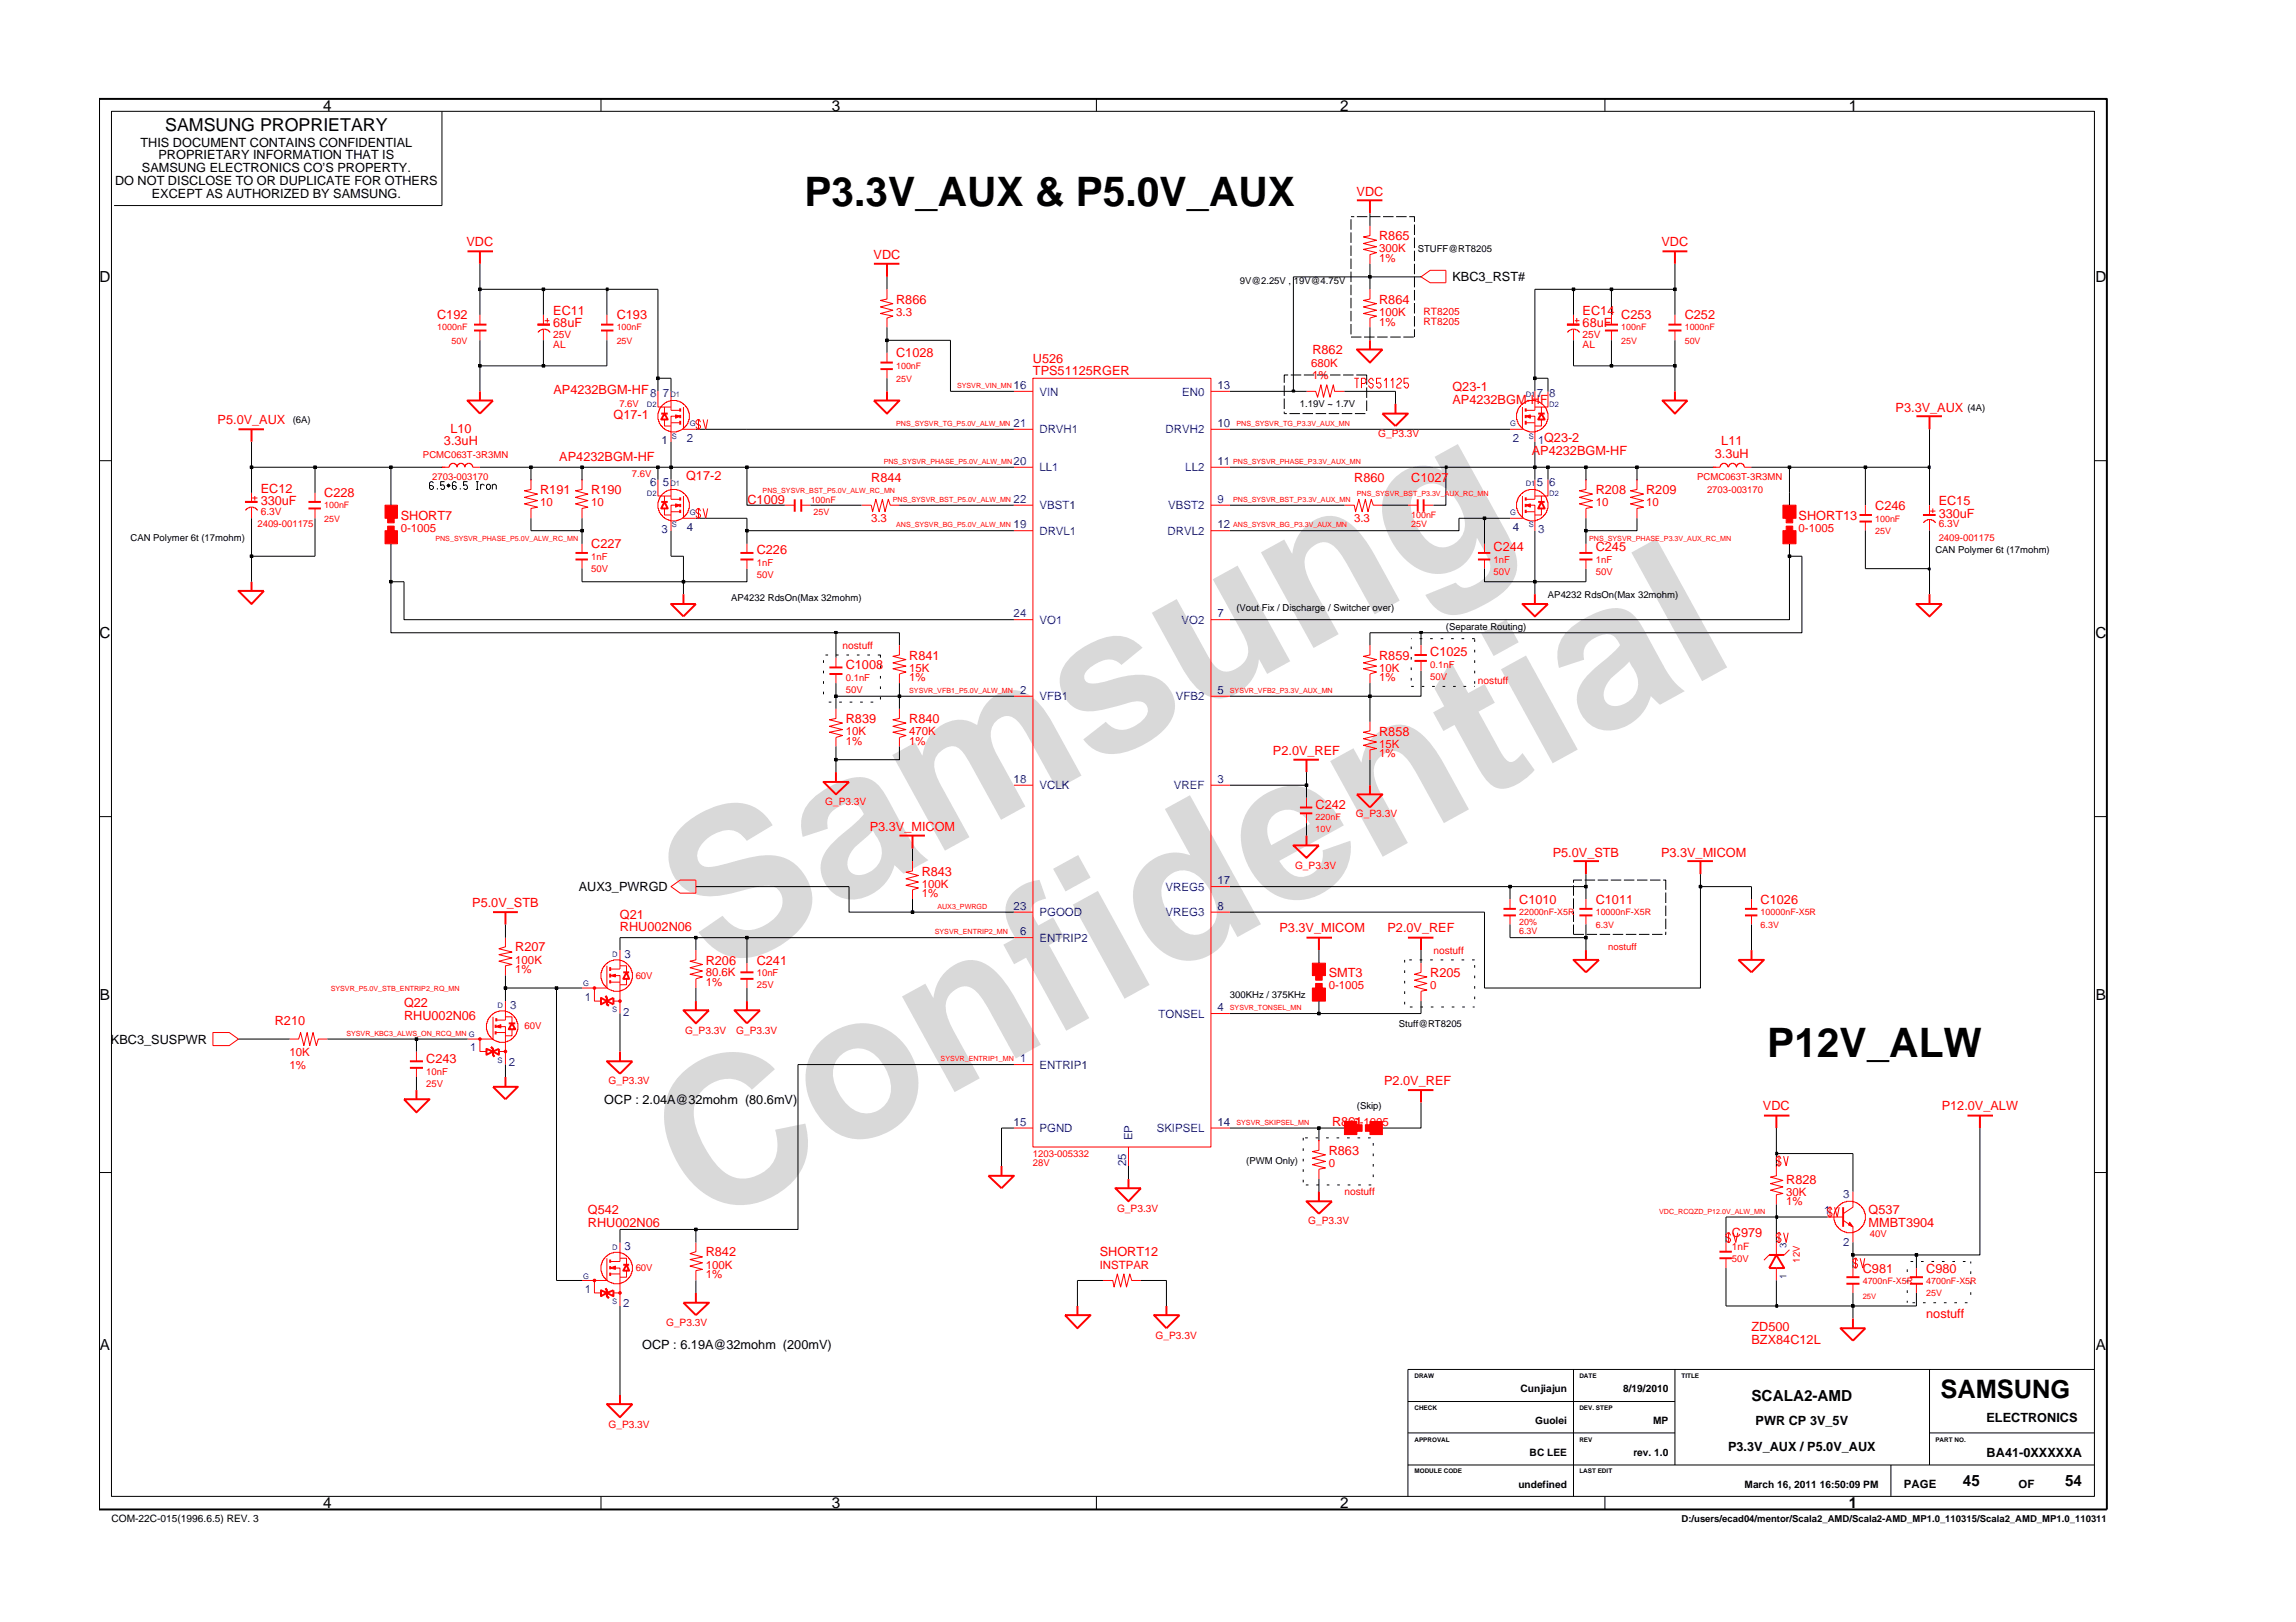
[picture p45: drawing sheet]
<svg xmlns="http://www.w3.org/2000/svg" width="297mm" height="210mm" viewBox="0 0 297 210" stroke-linecap="round" stroke-linejoin="round" font-family="sans-serif">
<defs><g id="words">
<g font-size="26.5" fill="#d9d9d9">
<text x="92.4" y="126.5" transform="rotate(-29 92.4 126.5)">Samsung</text>
<text x="91.1" y="159.2" transform="rotate(-29 91.1 159.2)">Confidential</text>
</g>
<g font-size="5.3">
<text x="104.1" y="26.7">P3.3V_AUX &amp; P5.0V_AUX</text>
<text x="228.6" y="136.8">P12V_ALW</text>
</g>
<text font-size="3.3" x="251" y="180.9">SAMSUNG</text>
<text font-size="2.3" x="21.4" y="16.9">SAMSUNG PROPRIETARY</text>
<g font-size="2">
<text x="41.8" y="14.4">4</text>
<text x="107.6" y="14.4">3</text>
<text x="173.4" y="14.4">2</text>
<text x="239.2" y="14.4">1</text>
<text x="12.9" y="36.5">D</text>
<text x="271.1" y="36.5">D</text>
<text x="12.9" y="82.6">C</text>
<text x="271.1" y="82.6">C</text>
<text x="12.9" y="129.4">B</text>
<text x="271.2" y="129.4">B</text>
<text x="12.9" y="174.6">A</text>
<text x="271.2" y="174.6">A</text>
<text x="226.6" y="181.2">SCALA2-AMD</text>
<text x="41.8" y="195.2">4</text>
<text x="107.6" y="195.2">3</text>
<text x="173.4" y="195.2">2</text>
<text x="239.2" y="195.2">1</text>
<text x="254" y="192.3">45</text>
<text x="267.2" y="192.3">54</text>
</g>
<g font-size="1.6">
<text x="14.9" y="23.9">DO NOT DISCLOSE TO OR DUPLICATE FOR OTHERS</text>
<text x="18.2" y="19">THIS DOCUMENT CONTAINS CONFIDENTIAL</text>
<text x="18.4" y="22.3">SAMSUNG ELECTRONICS CO’S PROPERTY.</text>
<text x="20.5" y="20.6">PROPRIETARY INFORMATION THAT IS</text>
<text x="19.6" y="25.6">EXCEPT AS AUTHORIZED BY SAMSUNG.</text>
<text x="187.9" y="36.4">KBC3_RST#</text>
<text x="74.9" y="115.3">AUX3_PWRGD</text>
<text x="14.4" y="135.1">KBC3_SUSPWR</text>
<text x="78.2" y="142.9">OCP : 2.04A@32mohm (80.6mV)</text>
<text x="83.1" y="174.5">OCP : 6.19A@32mohm (200mV)</text>
<text x="227.1" y="184.4">PWR CP 3V_5V</text>
<text x="257" y="184">ELECTRONICS</text>
<text x="223.6" y="187.7">P3.3V_AUX / P5.0V_AUX</text>
<text x="257" y="188.5">BA41-0XXXXXA</text>
</g>
<g font-size="1.6" fill="#f00">
<text x="175.5" y="25.3">VDC</text>
<text x="60.4" y="31.9">VDC</text>
<text x="113" y="33.5">VDC</text>
<text x="178.4" y="31.1">R865</text>
<text x="215" y="31.9">VDC</text>
<text x="56.6" y="41.3">C192</text>
<text x="71.6" y="40.7">EC11</text>
<text x="79.8" y="41.3">C193</text>
<text x="115.9" y="39.3">R866</text>
<text x="178.4" y="39.3">R864</text>
<text x="204.8" y="40.7">EC14</text>
<text x="209.7" y="41.3">C253</text>
<text x="218" y="41.3">C252</text>
<text x="71.6" y="42.3">68uF</text>
<text x="115.9" y="46.2">C1028</text>
<text x="133.6" y="46.9">U526</text>
<text x="169.8" y="45.8">R862</text>
<text x="204.8" y="42.3">68uF</text>
<text x="71.6" y="51">AP4232BGM-HF</text>
<text x="133.6" y="48.5">TPS51125RGER</text>
<text x="187.9" y="52.3">AP4232BGM-HF</text>
<text x="187.9" y="50.6">Q23-1</text>
<text x="245.2" y="53.3">P3.3V_AUX</text>
<text x="28.2" y="54.9">P5.0V_AUX</text>
<text x="57.4" y="57.6">3.3uH</text>
<text x="58.3" y="56">L10</text>
<text x="72.4" y="59.6">AP4232BGM-HF</text>
<text x="79.4" y="54.3">Q17-1</text>
<text x="198.2" y="58.9">AP4232BGM-HF</text>
<text x="221.9" y="59.3">3.3uH</text>
<text x="222.7" y="57.6">L11</text>
<text x="33.7" y="63.8">EC12</text>
<text x="33.7" y="65.4">330uF</text>
<text x="41.9" y="64.4">C228</text>
<text x="69.9" y="63.9">R191</text>
<text x="76.5" y="63.9">R190</text>
<text x="88.8" y="62.1">Q17-2</text>
<text x="96.7" y="65.2">C1009</text>
<text x="112.7" y="62.3">R844</text>
<text x="175.2" y="62.3">R860</text>
<text x="182.6" y="62.3">C1027</text>
<text x="206.4" y="63.9">R208</text>
<text x="213" y="63.9">R209</text>
<text x="242.6" y="66">C246</text>
<text x="250.8" y="65.4">EC15</text>
<text x="51.8" y="67.2">SHORT7</text>
<text x="76.5" y="71">C227</text>
<text x="97.9" y="71.7">C226</text>
<text x="193.2" y="71.3">C244</text>
<text x="206.4" y="71.3">C245</text>
<text x="232.7" y="67.2">SHORT13</text>
<text x="250.8" y="67.1">330uF</text>
<text x="109.4" y="86.6">C1008</text>
<text x="117.6" y="85.4">R841</text>
<text x="178.4" y="85.4">R859</text>
<text x="185" y="84.9">C1025</text>
<text x="109.4" y="93.6">R839</text>
<text x="117.6" y="93.6">R840</text>
<text x="178.4" y="95.2">R858</text>
<text x="164.7" y="97.6">P2.0V_REF</text>
<text x="112.5" y="107.5">P3.3V_MICOM</text>
<text x="170.2" y="104.7">C242</text>
<text x="119.2" y="113.3">R843</text>
<text x="200.9" y="110.8">P5.0V_STB</text>
<text x="214.9" y="110.8">P3.3V_MICOM</text>
<text x="61.1" y="117.4">P5.0V_STB</text>
<text x="80.2" y="118.9">Q21</text>
<text x="196.5" y="116.9">C1010</text>
<text x="206.4" y="116.9">C1011</text>
<text x="227.8" y="116.9">C1026</text>
<text x="66.7" y="123.1">R207</text>
<text x="80.2" y="120.5">RHU002N06</text>
<text x="91.3" y="124.8">R206</text>
<text x="97.9" y="124.8">C241</text>
<text x="165.5" y="120.7">P3.3V_MICOM</text>
<text x="179.5" y="120.7">P2.0V_REF</text>
<text x="52.3" y="130.3">Q22</text>
<text x="171.9" y="126.4">SMT3</text>
<text x="185" y="126.4">R205</text>
<text x="35.6" y="132.6">R210</text>
<text x="52.3" y="132">RHU002N06</text>
<text x="55.1" y="137.5">C243</text>
<text x="179.1" y="140.4">P2.0V_REF</text>
<text x="228.1" y="143.7">VDC</text>
<text x="251.2" y="143.7">P12.0V_ALW</text>
<text x="171.9" y="149.5">R863</text>
<text x="172.3" y="145.7">R861</text>
<text x="231.1" y="153.2">R828</text>
<text x="76.1" y="158.8">RHU002N06</text>
<text x="76.1" y="157.1">Q542</text>
<text x="224.1" y="160.1">C979</text>
<text x="241.8" y="158.8">MMBT3904</text>
<text x="241.8" y="157.1">Q537</text>
<text x="91.3" y="162.6">R842</text>
<text x="142.3" y="162.6">SHORT12</text>
<text x="241" y="164.7">C981</text>
<text x="249.2" y="164.7">C980</text>
<text x="226.6" y="173.9">BZX84C12L</text>
<text x="226.6" y="172.2">ZD500</text>
<text x="249.2" y="170.6">nostuff</text>
</g>
<g font-size="1.5" fill="#f00">
<text x="178.4" y="33.9">1%</text>
<text x="178.4" y="32.6">300K</text>
<text x="115.9" y="40.9">3.3</text>
<text x="178.4" y="40.9">100K</text>
<text x="169.6" y="47.5">680K</text>
<text x="178.4" y="42.1">1%</text>
<text x="169.8" y="49.1">1%</text>
<text x="69.9" y="65.5">10</text>
<text x="76.5" y="65.5">10</text>
<text x="206.4" y="65.5">10</text>
<text x="213" y="65.5">10</text>
<text x="51.8" y="68.8">0-1005</text>
<text x="112.7" y="67.6">3.3</text>
<text x="175.2" y="67.6">3.3</text>
<text x="232.7" y="68.8">0-1005</text>
<text x="117.6" y="88.2">1%</text>
<text x="117.6" y="86.9">15K</text>
<text x="178.4" y="88.2">1%</text>
<text x="178.4" y="86.9">10K</text>
<text x="109.4" y="95.1">10K</text>
<text x="117.6" y="95.1">470K</text>
<text x="109.4" y="96.4">1%</text>
<text x="117.6" y="96.4">1%</text>
<text x="178.4" y="96.7">15K</text>
<text x="178.4" y="98">1%</text>
<text x="119.2" y="116.1">1%</text>
<text x="119.2" y="114.9">100K</text>
<text x="66.7" y="125.9">1%</text>
<text x="66.7" y="124.8">100K</text>
<text x="91.3" y="127.6">1%</text>
<text x="91.3" y="126.4">80.6K</text>
<text x="171.9" y="128">0-1005</text>
<text x="185" y="128">0</text>
<text x="37.5" y="136.6">10K</text>
<text x="37.5" y="138.3">1%</text>
<text x="175.1" y="145.7">0-1005</text>
<text x="171.9" y="151">0</text>
<text x="231.1" y="154.7">30K</text>
<text x="231.1" y="156">1%</text>
<text x="91.3" y="165.4">1%</text>
<text x="91.3" y="164.2">100K</text>
<text x="142.3" y="164.2">INSTPAR</text>
</g>
<g font-size="1.5" fill="#00f">
<text x="84.1" y="51.4">8</text>
<text x="85.7" y="51.4">7</text>
<text x="131.1" y="50.3">16</text>
<text x="134.5" y="51.2">VIN</text>
<text x="152.9" y="51.2">EN0</text>
<text x="157.5" y="50.3">13</text>
<text x="198.8" y="51.4">7 8</text>
<text x="85.6" y="57.4">1</text>
<text x="88.8" y="57.2">2</text>
<text x="131.1" y="55.2">21</text>
<text x="134.5" y="56.1">DRVH1</text>
<text x="150.8" y="56.1">DRVH2</text>
<text x="157.5" y="55.2">10</text>
<text x="195.7" y="57.2">2</text>
<text x="199" y="57.4">1Q23-2</text>
<text x="84.1" y="62.9">6</text>
<text x="85.7" y="62.9">5</text>
<text x="131.1" y="60.2">20</text>
<text x="131.1" y="65.2">22</text>
<text x="134.5" y="61">LL1</text>
<text x="134.5" y="65.9">VBST1</text>
<text x="151.1" y="65.9">VBST2</text>
<text x="153.3" y="61">LL2</text>
<text x="157.5" y="60.2">11</text>
<text x="157.5" y="65.2">9</text>
<text x="198.8" y="62.9">5</text>
<text x="200.4" y="62.9">6</text>
<text x="85.6" y="68.9">3</text>
<text x="88.8" y="68.7">4</text>
<text x="131.1" y="68.4">19</text>
<text x="134.5" y="69.2">DRVL1</text>
<text x="151" y="69.2">DRVL2</text>
<text x="157.5" y="68.4">12</text>
<text x="195.7" y="68.7">4</text>
<text x="199" y="68.9">3</text>
<text x="131.1" y="79.9">24</text>
<text x="134.5" y="80.7">VO1</text>
<text x="152.9" y="80.7">VO2</text>
<text x="157.5" y="79.9">7</text>
<text x="132" y="89.8">2</text>
<text x="157.5" y="89.8">5</text>
<text x="134.5" y="90.6">VFB1</text>
<text x="152.1" y="90.6">VFB2</text>
<text x="131.1" y="101.3">18</text>
<text x="157.5" y="101.3">3</text>
<text x="134.5" y="102.2">VCLK</text>
<text x="151.9" y="102.2">VREF</text>
<text x="131.1" y="117.7">23</text>
<text x="134.5" y="118.6">PGOOD</text>
<text x="150.8" y="118.6">VREG3</text>
<text x="150.8" y="115.3">VREG5</text>
<text x="157.5" y="117.7">8</text>
<text x="157.5" y="114.4">17</text>
<text x="80.8" y="124">3</text>
<text x="132" y="121">6</text>
<text x="134.5" y="121.9">ENTRIP2</text>
<text x="66" y="130.6">3</text>
<text x="75.7" y="129.6">1</text>
<text x="80.6" y="131.4">2</text>
<text x="149.9" y="131.7">TONSEL</text>
<text x="157.5" y="130.9">4</text>
<text x="60.8" y="136.1">1</text>
<text x="65.8" y="137.9">2</text>
<text x="132" y="137.5">1</text>
<text x="134.5" y="138.3">ENTRIP1</text>
<text x="131.1" y="145.7">15</text>
<text x="134.5" y="146.5">PGND</text>
<text x="146.5" y="147.6" transform="rotate(-90 146.5 147.6)">EP</text>
<text x="149.6" y="146.5">SKIPSEL</text>
<text x="157.5" y="145.7">14</text>
<text x="145.7" y="150.9" transform="rotate(-90 145.7 150.9)">25</text>
<text x="238.5" y="155">3</text>
<text x="80.8" y="161.8">3</text>
<text x="236" y="157.1">1</text>
<text x="238.5" y="161.2">2</text>
<text x="75.7" y="167.3">1</text>
<text x="80.6" y="169.2">2</text>
</g>
<g font-size="1.5">
<text x="246.3" y="192.6">PAGE</text>
<text x="261.1" y="192.6">OF</text>
</g>
<g font-size="1.3" fill="#f00">
<text x="184.2" y="40.8">RT8205</text>
<text x="71.6" y="45.1">AL</text>
<text x="71.6" y="43.8">25V</text>
<text x="184.2" y="42.1">RT8205</text>
<text x="204.8" y="43.8">25V</text>
<text x="204.8" y="45.1">AL</text>
<text x="178.3" y="56.5">G_P3.3V</text>
<text x="33.7" y="66.6">6.3V</text>
<text x="250.8" y="68.3">6.3V</text>
<text x="109" y="84">nostuff</text>
<text x="191.2" y="88.5">nostuff</text>
<text x="106.7" y="104.2">G_P3.3V</text>
<text x="175.4" y="105.8">G_P3.3V</text>
<text x="167.5" y="112.4">G_P3.3V</text>
<text x="185.4" y="123.4">nostuff</text>
<text x="88.6" y="133.8">G_P3.3V</text>
<text x="95.2" y="133.8">G_P3.3V</text>
<text x="78.7" y="140.3">G_P3.3V</text>
<text x="173.9" y="154.7">nostuff</text>
<text x="144.5" y="156.8">G_P3.3V</text>
<text x="169.2" y="158.5">G_P3.3V</text>
<text x="224.1" y="161.7">1nF</text>
<text x="86.2" y="171.6">G_P3.3V</text>
<text x="149.5" y="173.3">G_P3.3V</text>
<text x="78.7" y="184.8">G_P3.3V</text>
</g>
<g font-size="1.3">
<text x="196.7" y="180.2">Cunjiajun</text>
<text x="198.6" y="184.3">Guolei</text>
<text x="210" y="180.2">8/19/2010</text>
<text x="213.9" y="184.3">MP</text>
<text x="197.9" y="188.4">BC LEE</text>
<text x="211.3" y="188.4">rev. 1.0</text>
<text x="14.4" y="196.9">COM-22C-015(1996.6.5) REV. 3</text>
<text x="196.4" y="192.5">undefined</text>
<text x="225.7" y="192.5">March 16, 2011 16:50:09 PM</text>
</g>
<g font-size="1.2">
<text x="183.4" y="32.6">STUFF@RT8205</text>
<text x="160.4" y="36.7">9V@2.25V , 19V@4.75V</text>
<text x="168.2" y="52.7">1.19V ~ 1.7V</text>
<text x="254.5" y="53.1">(4A)</text>
<text x="37.9" y="54.7">(6A)</text>
<text x="16.9" y="70">CAN Polymer 6t (17mohm)</text>
<text x="250.4" y="71.6">CAN Polymer 6t (17mohm)</text>
<text x="94.6" y="77.8">AP4232 RdsOn(Max 32mohm)</text>
<text x="200.3" y="77.3">AP4232 RdsOn(Max 32mohm)</text>
<text x="160" y="79">(Vout Fix / Discharge / Switcher over)</text>
<text x="187.1" y="81.5">(Separate Routing)</text>
<text x="159.1" y="129.2">300KHz / 375KHz</text>
<text x="181" y="132.9">Stuff@RT8205</text>
<text x="175.5" y="143.6">(Skip)</text>
<text x="161.2" y="150.6">(PWM Only)</text>
<text x="217.5" y="196.9">D:/users/ecad04/mentor/Scala2_AMD/Scala2-AMD_MP1.0_110315/Scala2_AMD_MP1.0_110311</text>
</g>
<g font-size="1.2" fill="#f00">
<text x="56.6" y="42.8">1000nF</text>
<text x="58.4" y="44.5">50V</text>
<text x="79.8" y="44.5">25V</text>
<text x="79.8" y="42.8">100nF</text>
<text x="115.9" y="47.8">100nF</text>
<text x="209.7" y="42.8">100nF</text>
<text x="209.7" y="44.5">25V</text>
<text x="218" y="42.8">1000nF</text>
<text x="218" y="44.5">50V</text>
<text x="80.1" y="52.7">7.6V</text>
<text x="115.9" y="49.4">25V</text>
<text x="54.7" y="59.3">PCMC063T-3R3MN</text>
<text x="41.9" y="65.8">100nF</text>
<text x="55.9" y="62.1">2703-003170</text>
<text x="81.7" y="61.7">7.6V</text>
<text x="104.9" y="65">100nF</text>
<text x="219.6" y="62.1">PCMC063T-3R3MN</text>
<text x="220.8" y="63.8">2703-003170</text>
<text x="33.3" y="68.3">2409-001175</text>
<text x="41.9" y="67.5">25V</text>
<text x="105.3" y="66.6">25V</text>
<text x="182.6" y="67.1">100nF</text>
<text x="182.6" y="68.3">25V</text>
<text x="242.6" y="67.5">100nF</text>
<text x="242.6" y="69.1">25V</text>
<text x="250.8" y="69.9">2409-001175</text>
<text x="76.5" y="74">50V</text>
<text x="76.5" y="72.4">1nF</text>
<text x="97.9" y="74.9">50V</text>
<text x="97.9" y="73.3">1nF</text>
<text x="193.2" y="74.4">50V</text>
<text x="193.2" y="72.9">1nF</text>
<text x="206.4" y="72.9">1nF</text>
<text x="206.4" y="74.4">50V</text>
<text x="109.4" y="89.7">50V</text>
<text x="109.4" y="88.1">0.1nF</text>
<text x="185" y="88">50V</text>
<text x="185" y="86.4">0.1nF</text>
<text x="170.2" y="107.7">10V</text>
<text x="170.2" y="106.1">220nF</text>
<text x="196.5" y="119.6">20%</text>
<text x="196.5" y="118.5">22000nF-X5R</text>
<text x="206.4" y="118.5">10000nF-X5R</text>
<text x="227.8" y="118.5">10000nF-X5R</text>
<text x="196.5" y="120.9">6.3V</text>
<text x="206.4" y="120.1">6.3V</text>
<text x="208.1" y="123">nostuff</text>
<text x="227.8" y="120.1">6.3V</text>
<text x="82.2" y="126.7">60V</text>
<text x="97.9" y="127.9">25V</text>
<text x="97.9" y="126.3">10nF</text>
<text x="67.8" y="133.2">60V</text>
<text x="55.1" y="139.1">10nF</text>
<text x="55.1" y="140.6">25V</text>
<text x="133.6" y="149.7">1203-005332</text>
<text x="133.6" y="150.9">28V</text>
<text x="241.9" y="160">40V</text>
<text x="82.2" y="164.4">60V</text>
<text x="224.1" y="163.3">50V</text>
<text x="232.8" y="163.4" transform="rotate(-90 232.8 163.4)">12V</text>
<text x="241" y="166.1">4700nF-X5R</text>
<text x="249.2" y="167.7">25V</text>
<text x="249.2" y="166.1">4700nF-X5R</text>
</g>
<g font-size="1.2" fill="#00f">
<text x="231.1" y="161.6" transform="rotate(-90 231.1 161.6)">3</text>
<text x="231.1" y="165.5" transform="rotate(-90 231.1 165.5)">1</text>
</g>
<g font-size="1" fill="#00f">
<text x="83.7" y="52.6">D2</text>
<text x="86.7" y="51.3">D1</text>
<text x="197.4" y="51.3">D1</text>
<text x="200.4" y="52.6">D2</text>
<text x="86.9" y="56.8">S</text>
<text x="89.3" y="55.1">G</text>
<text x="195.4" y="55.1">G</text>
<text x="197.8" y="56.8">S</text>
<text x="83.7" y="64.1">D2</text>
<text x="86.7" y="62.9">D1</text>
<text x="197.4" y="62.9">D1</text>
<text x="200.4" y="64.1">D2</text>
<text x="86.9" y="68.2">S</text>
<text x="89.3" y="66.6">G</text>
<text x="195.4" y="66.6">G</text>
<text x="197.8" y="68.2">S</text>
<text x="79.2" y="123.9">D</text>
<text x="64.4" y="130.5">D</text>
<text x="75.5" y="127.6">G</text>
<text x="79.2" y="130.9">S</text>
<text x="64.4" y="137.5">S</text>
<text x="79.2" y="161.7">D</text>
<text x="75.5" y="165.5">G</text>
<text x="79.2" y="168.8">S</text>
</g>
<text font-size="1" fill="#f00" x="241" y="168.2">25V</text>
<g font-size=".9" fill="#f00">
<text x="123.8" y="50.2">SYSVR_VIN_MN</text>
<text x="115.9" y="55.1">PNS_SYSVR_TG_P5.0V_ALW_MN</text>
<text x="160" y="55.1">PNS_SYSVR_TG_P3.3V_AUX_MN</text>
<text x="98.7" y="63.8">PNS_SYSVR_BST_P5.0V_ALW_RC_MN</text>
<text x="114.3" y="60">PNS_SYSVR_PHASE_P5.0V_ALW_MN</text>
<text x="115.5" y="65">PNS_SYSVR_BST_P5.0V_ALW_MN</text>
<text x="159.5" y="60">PNS_SYSVR_PHASE_P3.3V_AUX_MN</text>
<text x="159.5" y="65">PNS_SYSVR_BST_P3.3V_AUX_MN</text>
<text x="175.5" y="64.2">PNS_SYSVR_BST_P3.3V_AUX_RC_MN</text>
<text x="56.3" y="69.9">PNS_SYSVR_PHASE_P5.0V_ALW_RC_MN</text>
<text x="115.9" y="68.3">ANS_SYSVR_BG_P5.0V_ALW_MN</text>
<text x="159.5" y="68.3">ANS_SYSVR_BG_P3.3V_AUX_MN</text>
<text x="205.6" y="69.9">PNS_SYSVR_PHASE_P3.3V_AUX_RC_MN</text>
<text x="117.6" y="89.7">SYSVR_VFB1_P5.0V_ALW_MN</text>
<text x="159.1" y="89.7">SYSVR_VFB2_P3.3V_AUX_MN</text>
<text x="121.3" y="117.6">AUX3_PWRGD</text>
<text x="120.9" y="120.9">SYSVR_ENTRIP2_MN</text>
<text x="42.8" y="128.3">SYSVR_P5.0V_STB_ENTRIP2_RQ_MN</text>
<text x="159.1" y="130.7">SYSVR_TONSEL_MN</text>
<text x="44.8" y="134">SYSVR_KBC3_ALWS_ON_RCQ_MN G</text>
<text x="121.7" y="137.3">SYSVR_ENTRIP1_MN</text>
<text x="160" y="145.6">SYSVR_SKIPSEL_MN</text>
<text x="214.7" y="157.1">VDC_RCQZD_P12.0V_ALW_MN</text>
</g>
<g font-size=".8">
<text x="183" y="178.4">DRAW</text>
<text x="204.3" y="178.4">DATE</text>
<text x="217.5" y="178.4">TITLE</text>
<text x="183" y="182.4">CHECK</text>
<text x="204.3" y="182.4">DEV. STEP</text>
<text x="183" y="186.6">APPROVAL</text>
<text x="183" y="190.6">MODULE CODE</text>
<text x="204.3" y="190.6">LAST EDIT</text>
<text x="204.3" y="186.6">REV</text>
<text x="250.4" y="186.6">PART NO.</text>
</g>
</g></defs>
<path d="M205.2 62.2v-.1v1.2l-.9 .2 1.7 .4-1.7 .5 1.7 .4-1.7 .4 1.7 .4-.8 .2v1.3M211.8 62.2v-.1v1.2l-.9 .2 1.7 .4-1.7 .5 1.7 .4-1.7 .4 1.7 .4-.8 .2v1.3M116.4 83.5v1.3l-.9 .1 1.7 .5-1.7 .4 1.7 .4-1.7 .3 1.7 .5-.8 .2v1.2M118.1 111.4v1.3l-.9 .2 1.6 .4-1.6 .4 1.6 .4-1.6 .5 1.6 .3-.7 .3v1.1M169 103.2v1.3M169 105.3v1.2M90 123v1.2l-.7 .2 1.6 .4-1.6 .4 1.6 .5-1.6 .4 1.6 .3-.9 .3v1.2M170.6 147.7v-.1v1.3l-.8 .1 1.7 .5-1.7 .4 1.7 .4-1.7 .4 1.7 .4-.9 .2v1.3" fill="none" stroke="#f00" stroke-width=".13"/>
<path d="M60.5 32.5h3.3M62.1 32.5v1.6M215.1 51.8h3.2l-1.6 1.7zM216.7 50.6v1.2M247.9 78.2h3.3l-1.6 1.6zM249.6 76.9v1.3M168.2 104.5h1.6M168.2 105.3h1.6M182.1 141.1h3.3M183.8 141.1v1.6" fill="none" stroke="#f00" stroke-width=".25"/>
<path d="M176.6 145.6h.6v-.5h1.6v1.7h-1.6v-.4h-.6z" fill-rule="evenodd" fill="#f00"/>
<path d="M176.6 145.6h.6v-.5h1.6v1.7h-1.6v-.4h-.6z" fill="none" stroke="#f00" stroke-width=".13"/>
<path d="M173.9 145.1h1.6v.5h.7v.8h-.7v.4h-1.6z" fill-rule="evenodd" fill="#f00"/>
<g fill="none" stroke="#f00" stroke-width=".13">
<path d="M131.2 55.6h2.4M131.2 50.6h2.4M133.6 49h23.1v99.4h-23.1zM133.6 49h.1M156.7 55.6h2.4M156.7 50.6h2.4M85.5 64.1l.5-.4 .4-.2a2.19 2.19 0 0 1 1.7 0v.1a1.56 1.56 0 0 1 .8 .8h.1v.3h.1v.3h.1v.8h-.1v.3h-.1v.2h-.1l-.1 .3-.5 .5-.5 .1v.1h-.2v.1h-.9v-.1h-.2v-.1l-.5-.1-.7-.8v-.2h-.1v-.3h-.1v-.8h.1l.1-.6h.1zM86 65.8v.8h.8M86.8 64.2h-.8v.8M86.8 66.2h1.2M86.8 62.1v2.5h1.2M88 65.4h-1.2v3.3"/>
<path d="M88.4 64.2v2.9h1.6M131.2 65.4h2.4M131.2 60.5h2.4M131.2 68.7h2.4M156.7 65.4h2.4M156.7 60.5h2.4M156.7 68.7h2.4M131.2 90.1h2.4M131.2 80.2h2.4M156.7 90.1h2.4M156.7 80.2h2.4M183.8 83.5v1.3"/>
<path d="M183.8 85.5v1.3M131.2 101.6h2.4M131.2 118h2.4M156.7 101.6h2.4M156.7 118h2.4M156.7 114.7h2.4M131.2 137.8h2.4M131.2 121.3h2.4M156.7 131.2h2.4M131.2 146h2.4M146 148.4v2.5M156.7 146h2.4"/>
<path d="M173.9 145.1h1.6v.5h.7v.8h-.7v.4h-1.6z"/>
</g>
<path d="M85.5 65h.9M86 65l.4 .8h-.9zM88 64.4v.4M88 65.2v.4M88 66v.4M183 84.8h1.6M183 85.5h1.6" fill="none" stroke="#f00" stroke-width=".25"/>
<path d="M87.4 65.2l.6 .2-.6 .2z" fill="#f00"/>
<g fill="none" stroke="#f00" stroke-width=".13">
<path d="M177.2 29.2v1.3l-.8 .2 1.7 .4-1.7 .4 1.7 .4-1.7 .4 1.7 .4-.9 .2v1.2M177.2 37.4v1.3l-.8 .2 1.7 .4-1.7 .4 1.7 .4-1.7 .5 1.7 .3-.9 .3v1.1M114.8 45.6v1.3M114.8 47.8v1.2M75.3 62.2v-.1v1.2l-.8 .2 1.6 .4-1.6 .5 1.6 .4-1.6 .4 1.6 .4-.8 .2v1.3M85.1 62.1v2.1h.9M87.4 65.2l.6 .2-.6 .2zM96.6 70.4v1.2M96.6 72.4v1.2M192.1 70.4v1.2M192.1 72.4v1.2M231.5 65.4v.1"/>
<path d="M195.4 116.3v1.3M195.4 118.5v1.1M183.8 124.6v1.2l-.8 .3 1.6 .3-1.6 .4 1.6 .5-1.6 .4 1.6 .4-.8 .2v1.3M228.9 162.4l-.7 .7M229.8 160.8v1.6M229.8 164.1v1.6M231.5 161.7l-.7 .7"/>
</g>
<g fill="none" stroke="#f00" stroke-width=".25">
<path d="M30.8 55.6h3.3M32.5 55.6v1.6M113.1 51.8h3.3l-1.6 1.7zM113.9 46.9h1.6M113.9 47.8h1.6M114.8 50.6v1.2M95.8 71.6h1.7M95.8 72.4h1.7M191.2 71.6h1.6M191.2 72.4h1.6M194.5 117.6h1.6M194.5 118.5h1.6"/>
<path d="M169 121.3h3.3M170.6 121.3v1.7M169 155.5h3.3l-1.7 1.6zM170.6 154.2v1.3M228.9 162.4h1.9M229.8 162.4l1 1.7h-1.9z"/>
</g>
<path d="M231.1 68.1h.8v.6h.5v1.7h-1.7v-1.7h.4z" fill-rule="evenodd" fill="#f00"/>
<path d="M231.1 68.1h.8v.6h.5v1.7h-1.7v-1.7h.4z" fill="none" stroke="#f00" stroke-width=".13"/>
<path d="M230.7 65.4h1.7v1.7h-.5v.6h-.8v-.6h-.4z" fill-rule="evenodd" fill="#f00"/>
<path d="M196.7 52.5l.6-.5h.2a2.18 2.18 0 0 1 1.7 0v.1a1.56 1.56 0 0 1 .8 .8h.1v.3h.1v.2h.1v.9h-.1l-.1 .5h-.1l-.1 .2-.5 .6-.5 .1v.1h-.2v.1h-.9v-.1h-.2v-.1l-.6-.1-.2-.3-.3-.3v-.2h-.1v-.3h-.1v-.2h-.1v-.9h.1v-.2h.1v-.3h.1zM197 52.7v2.9h-1.6M197.4 53.9h1.2v3.3M197.4 54.7h1.2M198.6 52.7h.8v.8M198.6 50.6v2.5h-1.2M199.4 54.3v.8h-.8M173.9 65.4h1.3l.2 .8 .4-1.6 .4 1.6 .4-1.6 .4 1.6 .4-1.6 .3 .8h1.1v.1M230.7 65.4h1.7v1.7h-.5v.6h-.8v-.6h-.4z" fill="none" stroke="#f00" stroke-width=".13"/>
<path d="M197.4 52.8v.5M197.4 53.7v.4M197.4 54.5v.5M199 53.5h.8M199.4 53.5l.4 .8h-.8zM238.1 171.9h3.2l-1.6 1.6zM239.7 170.6v1.3" fill="none" stroke="#f00" stroke-width=".25"/>
<path d="M197.4 53.9l.6-.2v.4z" fill="#f00"/>
<g fill="none" stroke="#f00" stroke-width=".13">
<path d="M78.5 40.7v1.3M78.5 42.8v1.2M197.4 53.9l.6-.2v.4zM200.3 50.6v2.1h-.9M40.8 63.8v1.2M40.8 65.8v1.3M182.1 65.4h1.3M184.2 65.4h1.2M177.2 83.5v1.3l-.8 .1 1.7 .5-1.7 .4 1.7 .4-1.7 .3 1.7 .5-.9 .2v1.2M63.5 131.4l.3-.2 .2-.1v-.1h.2a2.18 2.18 0 0 1 1.7 0v.1a1.55 1.55 0 0 1 .8 .8h.1v.3h.1v.2h.1v.9h-.1v.2h-.1v.3h-.1v.2l-.5 .5-.6 .2v.1h-.2v.1h-.9v-.1h-.2v-.1l-.5-.2-.5-.5-.1-.2h-.1l-.1-.5h-.1v-.9h.1l.1-.5h.1l.1-.2zM64.1 133.6h1.3M65.4 121.3v1.2l-.9 .3 1.7 .4-1.7 .3 1.7 .5-1.7 .4 1.7 .4-.8 .2v1.3"/>
<path d="M65.4 131.6h.8v.8M65.4 129.6v2.4h-1.3M66.2 133.2v.8h-.8"/>
</g>
<g fill="none" stroke="#f00" stroke-width=".25">
<path d="M60.5 51.8h3.3l-1.7 1.7zM62.1 50.6v1.2M77.8 42h1.6M77.8 42.8h1.6M175.5 45.2h3.3l-1.6 1.7zM177.2 44v1.2M39.9 65h1.6M39.9 65.8h1.6M183.4 64.6v1.6M184.2 64.6v1.6M203.6 111.4h3.3M205.2 111.4v1.7"/>
<path d="M63.8 136.1l.7-.4v.8zM64.1 132.6v.4M64.1 133.4v.5M64.2 131.8v.4M228.2 144.4h3.3M229.8 144.4v1.6M88.4 168.6h3.3l-1.7 1.6zM90 167.3v1.3M149.3 170.2h3.3l-1.7 1.7zM150.9 169v1.2"/>
</g>
<path d="M64.1 132.9l.7-.3v.4z" fill="#f00"/>
<path d="M63.8 131.6v2.9h-3.3M64.1 132.9l.7-.3v.4zM64.5 132.9h.9v4.9" fill="none" stroke="#f00" stroke-width=".13"/>
<path d="M63.5 135.5l.3 .2v.8l.2 .3M65.8 132.4h.9M66.2 132.4l.5 .8h-.9z" fill="none" stroke="#f00" stroke-width=".25"/>
<circle cx="65.4" cy="136.1" r=".17" fill="#f00"/>
<circle cx="65.4" cy="136.1" r=".17" fill="none" stroke="#f00" stroke-width=".13"/>
<circle cx="62.1" cy="134.5" r=".17" fill="#f00"/>
<g fill="none" stroke="#f00" stroke-width=".13">
<path d="M183.8 35.8l1.2-.8h2.1v1.6h-2.1zM62.1 40.7v1.3M62.1 42.8v1.2M69.6 43l.2-.2 .3-.1v-.1l.8 .1 .2 .3M70.3 40.7v1.3M70.3 42.6v1.4M70.5 41.5h.6M70.8 41.2v.6M202.8 43l.2-.2 .3-.1v-.1l.8 .1 .2 .3M203.6 40.7v1.3M203.6 42.6v1.4M203.7 41.5h.6"/>
<path d="M204 41.2v.6M208.5 40.7v1.3M208.5 42.8v1.2M216.7 40.7v1.3M216.7 42.8v1.2M111.4 65.4h1.3l.2 .8 .4-1.6 .4 1.6 .5-1.6 .3 1.6 .4-1.6 .3 .8h1.2v.1M241.3 65.4v1.2M241.3 67.5v1.2M248.9 67.7l.1-.3 .4-.1v-.1l.7 .1 .3 .4M249.6 65.4v1.2M249.6 67.2v1.5M249.7 66.1h.7"/>
<path d="M250 65.8v.6M108.1 91.7v1.3l-.8 .1 1.7 .5-1.7 .4 1.7 .4-1.7 .4 1.7 .4-.9 .2v1.2M108.1 85.1v1.3M108.1 87.2v1.2M226.6 116.3v1.3M226.6 118.5v1.1M27.5 133.6h2.2l1.1 .9-1.1 .8h-2.2zM62.1 134.5v1.6h.8M64.5 136.1h.9M229.8 151v-.1v1.3l-.7 .1 1.6 .5-1.6 .4 1.6 .4-1.6 .4 1.6 .4-.9 .2v1.3M78.3 162.7l.3-.3 .3-.1v-.1h.1a2.18 2.18 0 0 1 1.7 0v.1a1.56 1.56 0 0 1 .9 .9v.2h.1v.3h.1v.8h-.1v.3h-.1v.2l-.1 .3-.5 .5-.5 .2h-.3v.1h-.8v-.1h-.3l-.5-.2-.7-.8v-.2h-.1v-.3v-.8l.1-.5h.1l.1-.3zM78.9 164.9h1.3"/>
<path d="M80.2 162.8h.9v.9M80.2 160.8v2.5h-1.3M81.1 164.4v.9h-.9M90 160.8v1.2l-.7 .2 1.6 .5-1.6 .3 1.6 .4-1.6 .4 1.6 .5-.9 .1v1.3M142.7 165.7h1.3l.1 .9 .5-1.7 .4 1.7 .4-1.7 .3 1.7 .5-1.7 .2 .8h1.2M239.7 164.1v1.2M239.7 166.1v1.2M247.9 164.1v1.2M247.9 166.1v1.2"/>
<circle cx="62.1" cy="134.5" r=".17"/>
</g>
<g fill="none" stroke="#f00" stroke-width=".25">
<path d="M113.1 34.1h3.3M114.8 34.1v1.7M175.5 25.9h3.3M177.2 25.9v1.7M61.3 42h1.6M61.3 42.8h1.6M69.5 42h1.6M178.8 53.5h3.3l-1.6 1.6zM180.5 52.3v1.2M202.7 42h1.6M207.6 42h1.7M207.6 42.8h1.7"/>
<path d="M215.8 42h1.7M215.8 42.8h1.7M86.8 78.2h3.2l-1.6 1.6zM88.4 76.9v1.3M197 78.2h3.3l-1.7 1.6zM198.6 76.9v1.3M240.6 66.6h1.6M240.6 67.5h1.6M248.8 66.6h1.6M107.3 86.4h1.7M107.3 87.2h1.7M108.1 99.9v1.3"/>
<path d="M106.5 101.2h3.3l-1.7 1.6zM116.4 108.1h3.3M118.1 108.1v1.7M175.5 102.8h3.3l-1.6 1.7zM177.2 101.6v1.2M225.7 117.6h1.7M225.7 118.5h1.7M62.9 135.7l.9 .4-.9 .4zM63.5 135.5l.3 .2v.8l.2 .3M88.4 130.7h3.3l-1.7 1.7zM90 129.6v1.1M203.6 124.2h3.3l-1.7 1.6z"/>
<path d="M205.2 123v1.2M52.3 142.3h3.3l-1.7 1.6zM53.9 141.1v1.2M127.9 152.2h3.3l-1.6 1.6zM129.6 150.9v1.3M254.5 144.4h3.3M256.1 144.4v1.6M78.5 167.3l.9-.3v.7zM78.9 163v.4M78.9 163.8v.5M78.9 164.7v.4M137.8 170.2h3.3l-1.7 1.7z"/>
<path d="M139.4 169v1.2M238.9 165.3h1.7M238.9 166.1h1.7M247.1 165.3h1.7M247.1 166.1h1.7M78.5 181.7h3.3l-1.6 1.7zM80.2 180.5v1.2"/>
</g>
<path d="M78.9 164.1l.7-.3v.5z" fill="#f00"/>
<path d="M78.5 162.8v2.9h-3.2M78.9 164.1l.7-.3v.5zM79.4 164.1h.8v4.9" fill="none" stroke="#f00" stroke-width=".13"/>
<path d="M78.3 166.7l.2 .3v.7l.3 .3M80.6 163.7h.8M81.1 163.7l.3 .7h-.8z" fill="none" stroke="#f00" stroke-width=".25"/>
<circle cx="80.2" cy="167.3" r=".17" fill="#f00"/>
<circle cx="80.2" cy="167.3" r=".17" fill="none" stroke="#f00" stroke-width=".13"/>
<circle cx="76.9" cy="165.7" r=".17" fill="#f00"/>
<g fill="none" stroke="#f00" stroke-width=".13">
<path d="M169 50.6h1.2l.3 .8 .4-1.6 .3 1.6 .4-1.6 .5 1.6 .4-1.6 .2 .8h1.2M101.5 65.4h1.3M103.7 65.4h1.1M177.2 93.4v1.2l-.8 .2 1.7 .4-1.7 .4 1.7 .4-1.7 .4 1.7 .5-.9 .1v1.3M76.9 165.7v1.6h.9M79.4 167.3h.8"/>
<circle cx="76.9" cy="165.7" r=".17"/>
</g>
<path d="M30.8 76.5h3.3l-1.6 1.7zM32.5 75.3v1.2M102.8 64.6v1.6M103.7 64.6v1.6M224.9 124.2h3.3l-1.6 1.6zM226.6 123v1.2M144.3 153.8h3.3l-1.6 1.7zM146 152.6v1.2M77.8 167l.7 .3-.7 .4zM78.3 166.7l.2 .3v.7l.3 .3" fill="none" stroke="#f00" stroke-width=".25"/>
<path d="M170.2 127.3h.9v.6h.4v1.7h-1.7v-1.7h.4z" fill-rule="evenodd" fill="#f00"/>
<path d="M170.2 127.3h.9v.6h.4v1.7h-1.7v-1.7h.4z" fill="none" stroke="#f00" stroke-width=".13"/>
<path d="M169.8 124.6h1.7v1.7h-.4v.5h-.9v-.5h-.4z" fill-rule="evenodd" fill="#f00"/>
<path d="M37.5 134.5h1.1l.3-.9 .4 1.7 .4-1.7 .4 1.7 .4-1.7 .4 1.7 .3-.8h1.2M169.8 124.6h1.7v1.7h-.4v.5h-.9v-.5h-.4zM236.4 157.5h2M237.6 156.3l.5-.5 .4-.2a2.18 2.18 0 0 1 1.7 0v.1a1.56 1.56 0 0 1 .9 .9h.1v.2v.3h.1v.8h-.1v.3v.2h-.1l-.1 .3-.5 .5-.5 .2-1.1 .1v-.1h-.3l-.5-.2-.7-.8v-.2h-.1v-.3v-.8v-.3h.1v-.2h.1zM238.4 157.9l1.3 .9v2M239.7 154.2v2l-1.3 .9" fill="none" stroke="#f00" stroke-width=".13"/>
<path d="M215.1 32.5h3.2M216.7 32.5v1.6M63.8 118h3.2M65.4 118v1.6M238.4 156.2v2.6" fill="none" stroke="#f00" stroke-width=".25"/>
<path d="M239.3 158.2l.4 .6-.6-.3z" fill="#f00"/>
<path d="M50.6 65.4v.1M68.7 62.2v-.1v1.2l-.9 .2 1.7 .4-1.7 .5 1.7 .4-1.7 .4 1.7 .4-.8 .2v1.3M239.3 158.2l.4 .6-.6-.3z" fill="none" stroke="#f00" stroke-width=".13"/>
<path d="M167.3 98.3h3.3M169 98.3v1.6M65.4 139.4v1.2M63.8 140.6h3.2l-1.6 1.7z" fill="none" stroke="#f00" stroke-width=".25"/>
<path d="M50.2 68.1h.8v.6h.4v1.7h-1.6v-1.7h.4z" fill-rule="evenodd" fill="#f00"/>
<path d="M50.2 68.1h.8v.6h.4v1.7h-1.6v-1.7h.4z" fill="none" stroke="#f00" stroke-width=".13"/>
<path d="M49.8 65.4h1.6v1.7h-.4v.6h-.8v-.6h-.4z" fill-rule="evenodd" fill="#f00"/>
<g fill="none" stroke="#f00" stroke-width=".13">
<path d="M114.8 37.4v1.3l-.9 .2 1.6 .4-1.6 .4 1.6 .4-1.6 .5 1.6 .3-.7 .3v1.1M85.5 52.6l.5-.4 .4-.2a2.18 2.18 0 0 1 1.7 0v.1a1.56 1.56 0 0 1 .8 .8h.1v.3h.1v.2h.1v.9h-.1v.2h-.1v.3h-.1l-.1 .2-.5 .6-.5 .1v.1h-.2v.1h-.9v-.1h-.2v-.1l-.5-.1-.7-.8v-.3h-.1v-.2h-.1v-.9h.1l.1-.5h.1zM86 54.3v.8h.8M86.8 52.7h-.8v.8M86.8 54.7h1.2M86.8 50.6v2.5h1.2M88 53.9h-1.2v3.3M88.4 52.7v2.9h1.6M49.8 65.4h1.6v1.7h-.4v.6h-.8v-.6h-.4zM57.2 60.5h.9l.1-.4 .2-.1h.6l.1 .5 .1-.4 .3-.1h.5l.1 .5 .1-.4 .3-.1h.5l.2 .5h.9M57.3 60.5h-.1h.4M205.2 70.4v1.2"/>
<path d="M205.2 72.4v1.2M221.6 60.5h.9l.1-.4 .3-.1h.5l.1 .5M223.6 60.5l.1-.4 .3-.1h.5l.1 .5 .1-.4 .3-.1h.5l.2 .5h.9"/>
</g>
<path d="M85.5 53.5h.9M86 53.5l.4 .8h-.9zM88 52.8v.5M88 53.7v.4M88 54.5v.5M204.3 71.6h1.7M204.3 72.4h1.7M78.5 137.3h3.3l-1.6 1.7zM80.2 136.1v1.2" fill="none" stroke="#f00" stroke-width=".25"/>
<path d="M87.4 53.7l.6 .2-.6 .2z" fill="#f00"/>
<g fill="none" stroke="#f00" stroke-width=".13">
<path d="M85.1 50.6v2.1h.9M87.4 53.7l.6 .2-.6 .2zM31.8 66.1l.1-.3 .4-.1v-.1l.7 .1 .3 .4M32.5 63.8v1.2M32.5 65.6v1.5M32.6 64.4h.7M33 64.2v.6M75.3 70.4v1.2M75.3 72.4v1.2M196.7 64l.6-.5h.2a2.19 2.19 0 0 1 1.7 0v.1a1.56 1.56 0 0 1 .8 .8h.1v.3h.1v.3h.1v.8h-.1l-.1 .5h-.1l-.1 .3-.5 .5-.5 .1v.1h-.2v.1h-.9v-.1h-.2v-.1l-.6-.1-.3-.4-.2-.4h-.1v-.2h-.1v-.3h-.1v-.8h.1v-.3h.1v-.3h.1zM197 64.2v2.9h-1.6M197.4 65.4h1.2v3.3"/>
<path d="M197.4 66.2h1.2M198.6 64.2h.8v.8M198.6 62.1v2.5h-1.2M199.4 65.8v.8h-.8M116.4 91.7v1.3l-.9 .1 1.7 .5-1.7 .4 1.7 .4-1.7 .4 1.7 .4-.8 .2v1.2M86.8 114.7l1.2-.8h2v1.7h-2zM205.2 116.3v1.3M205.2 118.5v1.1M53.9 136.1v1.2M53.9 138.2v1.2M223.3 160.8v1.2M223.3 162.8v1.3"/>
</g>
<g fill="none" stroke="#f00" stroke-width=".25">
<path d="M31.7 65h1.6M74.5 71.6h1.6M74.5 72.4h1.6M197.4 64.4v.4M197.4 65.2v.4M197.4 66v.4M199 65h.8M199.4 65l.4 .8h-.8zM167.3 109.4h3.3l-1.6 1.6zM169 108.1v1.3M204.3 117.6h1.7M204.3 118.5h1.7"/>
<path d="M218.3 111.4h3.3M220 111.4v1.7M53 137.3h1.7M53 138.2h1.7M95 130.7h3.3l-1.7 1.7zM96.6 129.6v1.1M182.1 121.3h3.3M183.8 121.3v1.7M222.4 162h1.7M222.4 162.8h1.7"/>
</g>
<path d="M197.4 65.4l.6-.2v.4z" fill="#f00"/>
<path d="M197.4 65.4l.6-.2v.4zM200.3 62.1v2.1h-.9M78.3 124.9l.3-.3 .4-.2a2.18 2.18 0 0 1 1.7 0v.1a1.56 1.56 0 0 1 .9 .8l.1 .5h.1v.9h-.1v.2h-.1v.3l-.1 .2-.5 .5-.5 .2v.1h-.3v.1h-.8v-.1h-.3v-.1l-.5-.2-.3-.2-.2-.3-.1-.2h-.1l-.1-.5v-.9v-.2h.1v-.3h.1zM78.9 127.1h1.3M80.2 125h.9v.8M80.2 123v2.4h-1.3M81.1 126.7v.7h-.9M96.6 124.6v1.2M96.6 126.7v1.2" fill="none" stroke="#f00" stroke-width=".13"/>
<path d="M78.5 129.6l.9-.5v.9zM78.9 125.2v.5M78.9 126v.5M78.9 126.8v.5M95.8 125.8h1.7M95.8 126.7h1.7" fill="none" stroke="#f00" stroke-width=".25"/>
<path d="M78.9 126.3l.7-.2v.3z" fill="#f00"/>
<path d="M78.5 125v2.9h-3.2M78.9 126.3l.7-.2v.3zM79.4 126.3h.8v4.9" fill="none" stroke="#f00" stroke-width=".13"/>
<path d="M78.3 128.9l.2 .2v.9l.3 .1M80.6 125.8h.8M81.1 125.8l.3 .9h-.8z" fill="none" stroke="#f00" stroke-width=".25"/>
<circle cx="80.2" cy="129.6" r=".17" fill="#f00"/>
<circle cx="80.2" cy="129.6" r=".17" fill="none" stroke="#f00" stroke-width=".13"/>
<circle cx="76.9" cy="127.9" r=".17" fill="#f00"/>
<g fill="none" stroke="#f00" stroke-width=".13">
<path d="M90.4 54.3v1.3M90.6 54.6l-.1-.3h-.2l-.3 .2v.2l.6 .4-.1 .5h-.2l-.3-.4M91 54.3l.3 1.3 .3-1.3M175.2 49h.6M175.5 49v1.2M176.1 49.6h.5l.1-.2-.1-.4h-.5v1.2M177.7 49.3l-.2-.3h-.2l-.2 .2v.2l.6 .4-.2 .4h-.2l-.2-.3M178.7 49h-.6v.6l.4-.1 .2 .5-.2 .2h-.2l-.2-.2M179.1 49.3l.3-.3v1.2M179.9 49.3l.3-.3v1.2M180.7 49.2l.3-.2h.1l.2 .2v.2l-.6 .6v.2h.6M182.2 49h-.6v.6l.5-.1 .1 .3-.1 .4h-.2l-.3-.2"/>
<path d="M90.4 65.8v1.3M90.6 66.1l-.1-.3h-.2l-.3 .3v.1l.6 .4-.1 .5h-.2l-.3-.4M91 65.8l.3 1.3 .3-1.3M76.9 127.9v1.7h.9M79.4 129.6h.8M223.6 159.5v1.3M223.9 159.9l-.2-.4h-.2l-.2 .3v.1l.2 .3h.2l.2 .2-.2 .4h-.2l-.2-.3M224.2 159.5l.4 1.3 .2-1.3M230.2 149.6v1.3M230.2 159.5v1.3M230.4 150l-.2-.4h-.1l-.3 .3v.1l.6 .5-.2 .4h-.1l-.3-.3M230.4 159.9l-.2-.4h-.1l-.3 .3v.1l.6 .5-.2 .4h-.1l-.3-.3"/>
<path d="M230.7 149.6l.4 1.3 .2-1.3M230.7 159.5l.4 1.3 .2-1.3M236.8 156.2v1.3M237 156.6l-.2-.4h-.1l-.3 .3v.1l.3 .3h.1l.2 .2-.2 .4h-.1l-.3-.3M237.3 156.2l.4 1.3 .2-1.3M240.1 162.8v1.3M240.3 163.2l-.2-.4h-.1l-.3 .3v.2l.6 .4-.2 .4h-.1l-.3-.3M240.7 162.8l.3 1.3 .2-1.3"/>
<circle cx="76.9" cy="127.9" r=".17"/>
</g>
<path d="M247.9 53.9h3.3M249.6 53.9v1.7M77.8 129.1l.7 .5-.7 .4zM78.3 128.9l.2 .2v.9l.3 .1" fill="none" stroke="#f00" stroke-width=".25"/>
<g fill="none" stroke="#000" stroke-width=".13">
<path d="M14.4 14.4h256.6v179.2h-256.6zM57.2 14.4v12.2h-42.4M77.8 12.8v1.6M141.8 12.8v1.6M207.6 12.8v1.6M61.9 37.3h.4v.3h-.4zM62.1 37.4h23v13.2M62.1 34.1v6.6M70.1 37.3h.4v.3h-.4zM70.3 37.4v3.3M78.4 37.3h.3v.3h-.3zM78.5 37.4v3.3"/>
<path d="M114.8 35.8v1.6M174.8 28h.4M174.8 28.4v1.3M174.8 30.1v1.3M174.8 31.8v1.3M174.8 33.5v1.3M174.8 35.2v1.3M174.8 36.8v1.4M174.8 38.5v1.4M175.5 28h1.4M177.1 35.7h.3v.3h-.3zM177.2 27.6v1.6"/>
<path d="M177.2 34.1v3.3M177.2 28h1.4M178.9 28h1.4M180.6 28h1.4M182.3 28h.7v.7M183 29.1v1.3M183 30.7v1.4M183 32.4v1.4M183 34.1v1.4M183 35.8v1.4M183 37.5v1.4M183 39.2v1.4"/>
<path d="M183.8 35.8h-16.5v14.8M203.4 37.3h.3v.3h-.3zM203.6 37.4v3.3M208.3 37.3h.3v.3h-.3zM208.5 37.4v3.3M216.5 37.3h.4v.3h-.4zM216.7 37.4h-18.1v13.2M216.7 34.1v6.6M12.8 59.6h1.6M32.5 57.2v6.6M61.9 47.2h.4v.3h-.4zM62.1 44v6.6"/>
<path d="M70.1 47.2h.4v.3h-.4zM70.3 44v3.3M78.5 44v3.3h-16.4M84.9 48.8h.4v.3h-.4zM85.1 49h1.7v1.6M86.8 57.2v4.9M90 55.6h41.2M114.6 43.9h.3v.3h-.3zM114.8 42.3v3.3M114.8 49v1.6M114.8 44h8.2v6.6h8.2M159.1 55.6h36.3"/>
<path d="M159.1 50.6h9.9M166.1 53.3v.2h.4M166.1 49.9v1.3M166.1 51.6v1.3M166.7 48.5h-.6v1M166.8 53.5h1.4M167 48.5h1.3M167.2 50.5h.3v.2h-.3zM168.5 53.5h1.4M168.7 48.5h1.3M170.2 53.5h1.4M170.4 48.5h1.3"/>
<path d="M171.9 53.5h1.4M172.1 48.5h1.3M173.6 53.5h1.3M173.8 48.5h1.3M173.9 50.6h6.6v1.7M174.8 43.6h1.3M174.8 40.2v1.4M174.8 41.9v1.4M175.3 53.5h1.3M175.5 48.5h1.3v1.3M176.5 43.6h1.3M176.8 50.1v1.4"/>
<path d="M176.8 51.8v1.4M177.2 42.3v1.7M178.2 43.6h1.3M179.9 43.6h1.3M181.6 43.6h1.3M183 40.9v1.4M183 42.6v1M198.4 48.8h.3v.3h-.3zM198.6 57.2v4.9M198.6 49h1.7v1.6M203.6 44v3.3h13.1M208.3 47.2h.3v.3h-.3z"/>
<path d="M208.5 44v3.3M216.5 47.2h.4v.3h-.4zM216.7 44v6.6M249.6 55.6v9.8M271 59.6h1.6M32.4 71.8h.3v.4h-.3zM32.4 60.3h.3v.3h-.3zM32.5 67.1v8.2M32.5 60.5h24.7M40.6 60.3h.3v.3h-.3zM40.8 67.1v4.9h-8.3M40.8 60.5v3.3"/>
<path d="M50.4 75.1h.3v.4h-.3zM50.4 60.3h.3v.3h-.3zM50.6 75.3v6.6h57.5M50.6 75.3h1.7v4.9h78.9M50.6 60.5v4.9M50.6 70.4v4.9M56.1 62.5l-.2-.2h-.2l-.1 .2v.7l.1 .1h.2l.2-.1v-.2l-.2-.2h-.3M56.6 63.2v.1M57.5 62.3h-.5v.5h.3l.2 .4-.2 .1h-.1l-.2-.1M57.8 62.8h.5M57.9 62.7l.3 .3M58 62.6v.5"/>
<path d="M58.2 62.7l-.3 .3M59 62.5l-.1-.2h-.2l-.2 .2v.7l.2 .1h.2l.1-.1v-.2l-.1-.2h-.4M59.5 63.2v.1M60.5 62.3h-.5v.5h.3l.2 .4-.2 .1h-.2l-.1-.1M61.6 62.3h.3M61.6 63.3h.3M61.8 62.3v1M62.1 60.5h69.1M62.2 62.8l.1-.1h.2l.2 .1M62.2 62.7v.6M63.1 62.7h.2l.1 .1v.4l-.1 .1h-.2l-.2-.1v-.4zM63.7 62.8l.2-.1h.1l.2 .1v.5"/>
<path d="M63.7 62.7v.6M68.5 60.3h.4v.3h-.4zM68.7 60.5v1.6M68.7 67.1v1.6h6.6M75.1 68.5h.4v.3h-.4zM75.1 60.3h.4v.3h-.4zM75.3 73.6v1.7h21.3v-1.7M75.3 60.5v1.6M75.3 67.1v3.3M84.9 60.3h.4v.3h-.4zM85.1 60.5v1.6M86.6 60.3h.4v.3h-.4z"/>
<path d="M86.8 68.7v3.3h1.6v4.9M88.3 75.1h.3v.4h-.3zM90 67.1h6.6v3.3M96.5 68.5h.3v.3h-.3zM96.5 60.3h.3v.3h-.3zM96.6 60.5v4.9h4.9M96.6 68.7h34.6M104.8 65.4h6.6M116.4 65.4h14.8M159.1 65.4h14.8M159.1 60.5h62.5M178.8 65.4h3.3"/>
<path d="M187 60.3h.2v.3h-.2zM187.1 60.5v4.9h-1.7M191.9 66.9h.3v.3h-.3zM192.1 73.6v1.7h13.1v-1.7M192.1 67.1v3.3M195.4 67.1h-6.6v1.6h-29.7M198.4 75.1h.3v.4h-.3zM198.4 60.3h.3v.3h-.3zM198.6 68.7v8.2M200.1 60.3h.3v.3h-.3zM200.3 60.5v1.6M205 68.5h.3v.3h-.3z"/>
<path d="M205 60.3h.3v.3h-.3zM205.2 60.5v1.6M205.2 67.1v3.3M211.6 60.3h.3v.3h-.3zM211.8 67.1v1.6h-6.6M211.8 60.5v1.6M226.6 60.5h23M231.3 71.8h.4v.4h-.4zM231.3 60.3h.4v.3h-.4zM231.5 72h1.6v9.9h-49.3M231.5 72v8.2h-72.4M231.5 60.5v4.9"/>
<path d="M231.5 70.4v1.6M241.2 60.3h.3v.3h-.3zM241.3 68.7v4.9h8.3M241.3 60.5v4.9M249.5 73.5h.2v.3h-.2zM249.5 60.3h.2v.3h-.2zM249.6 68.7v8.2M106.5 85.4v.4M106.5 86.8v.3M106.5 88.2v.3M106.5 89.5v.3M106.8 84.8h.3"/>
<path d="M107.2 90.9h.4M108 98.1h.3v.4h-.3zM108 89.9h.3v.4h-.3zM108 81.7h.3v.3h-.3zM108.1 81.9v3.2M108.1 88.4v3.3M108.1 96.6v3.3M108.1 81.9h8.3v1.6M108.1 90.1h23.1M108.1 84.8h.4M108.6 90.9h.3M109.5 84.8h.3"/>
<path d="M109.9 90.9h.4M110.9 84.8h.3M111.3 90.9h.3M112.2 84.8h.4M112.6 90.9h.4M113.6 84.8h.3v.3M113.9 86.1v.4M113.9 87.5v.3M113.9 88.8v.4M113.9 90.2v.3M116.2 89.9h.3v.4h-.3zM116.4 96.6v1.7h-8.3"/>
<path d="M116.4 88.4v3.3M169 99.9v1.7M177.1 89.9h.3v.4h-.3zM177.2 88.4v5M177.2 98.3v3.3M182.6 88.8h.3M182.6 82.6h.1M182.6 83.7v.3M182.6 85v.4M182.6 86.4v.3M182.6 87.7v.4M183.7 81.7h.3v.3h-.3z"/>
<path d="M183.7 82.6h.3M183.8 86.8v3.3h-24.7M183.8 81.9v1.6M183.8 81.9h-6.6v1.6M183.9 88.8h.4M185 82.6h.4M185.3 88.8h.3M186.4 82.6h.3M186.6 88.8h.4M187.7 82.6h.4M188 88.8h.3M189.1 82.6h.3"/>
<path d="M189.3 88.8h.4M190.4 82.6h.4M190.7 88.8h.1M190.8 82.7v.4M190.8 84.1v.3M190.8 85.4v.4M190.8 86.8v.3M190.8 88.2v.3M12.8 105.7h1.6M65.4 119.6v1.7M90 114.7h19.8v3.3h8.3M117.9 117.9h.3v.3h-.3z"/>
<path d="M118.1 118h13.1M118.1 109.8v1.6M118.1 116.3v1.7M159.1 101.6h9.9v1.6M159.1 114.7h46.1M168.9 101.4h.3v.4h-.3zM169 106.5v1.6M195.2 114.6h.3v.3h-.3zM195.4 119.6v1.7h9.8M195.4 114.7v1.6M203.6 114.6v1.3M203.6 116.3v1.3"/>
<path d="M203.6 118v1.3M203.6 119.6v1.3h1.3M204.7 113.9h-1.1v.3M205 114.6h.3v.3h-.3zM205 113.9h1.4M205.2 113.1v3.2M205.2 119.6v3.4M206.7 113.9h1.4M208.4 113.9h1.3M210.1 113.9h1.3M211.8 113.9h1.3M213.5 113.9h1.3"/>
<path d="M215.2 113.9h.3v1.3M215.5 115.5v1.4M215.5 117.2v1.3M215.5 118.9v1.3M219.8 114.6h.4v.3h-.4zM220 114.7v13.2h-27.9v-9.9h-33M220 114.7h6.6v1.6M220 113.1v1.6M226.6 119.6v3.4M271 105.7h1.6M30.8 134.5h6.7M42.4 134.5h18.1"/>
<path d="M53.7 134.3h.3v.3h-.3zM53.9 134.5v1.6M53.9 139.4v1.7M65.2 127.7h.4v.3h-.4zM65.4 126.3v3.3M65.4 137.8v1.6M65.4 127.9h9.9M71.8 127.7h.4v.3h-.4zM72 127.9v37.8h3.3M80.2 131.2v4.9M89.9 121.2h.3v.3h-.3zM90 121.3v1.7"/>
<path d="M90 127.9v1.7M96.5 121.2h.3v.3h-.3zM96.6 121.3v3.3M96.6 127.9v1.7M131.2 137.8h-28v21.3h-13.2M131.2 121.3h-51v1.7M170.5 131h.3v.3h-.3zM170.6 123v1.6M170.6 129.6v1.6M181.7 124.2v.4M181.7 125.6v.3M181.7 126.9v.4"/>
<path d="M181.7 128.3v.3M181.7 129.6v.4M182.3 124.2h.4M182.4 130.3h.3M183.7 124.2h.3M183.8 130.3h.3M183.8 129.6v1.6h-24.7M183.8 123v1.6M185 124.2h.4M185.1 130.3h.3M186.4 124.2h.3M186.5 130.3h.3"/>
<path d="M187.7 124.2h.4M187.8 130.3h.4M189.1 124.2h.3M189.2 130.3h.3M190.4 124.2h.4M190.5 130.3h.3M190.8 124.9v.3M190.8 126.3v.3M190.8 127.6v.3M190.8 129v.3M205 121.2h.3v.3h-.3zM205.3 120.9h1.3"/>
<path d="M207 120.9h1.3M208.6 120.9h1.4M210.3 120.9h1.4M212 120.9h1.4M213.7 120.9h1.4M215.5 120.6v.3h-.1M12.8 151.7h1.6M89.9 158.9h.3v.4h-.3zM90 159.1h-9.8v1.7M90 159.1v1.7M131.2 146h-1.6v4.9M146 150.9v1.7"/>
<path d="M159.1 146h14.8M168.6 147.2v.4M168.6 148.6v.3M168.6 150v.3M168.6 151.3v.4M168.6 152.7v.3M168.9 147.2h.3M168.9 153.3h.4M170.2 147.2h.3M170.3 153.3h.3M170.5 145.8h.3v.3h-.3zM170.6 146v1.6"/>
<path d="M170.6 152.6v1.6M171.6 147.2h.3M171.6 153.3h.4M172.9 147.2h.4M173 153.3h.3M174.3 147.2h.3M174.4 153.3h.3M175.6 147.2h.4M175.7 153.3h.4M177 147.2h.3M177.1 153.3h.3M177.7 147.9v.4"/>
<path d="M177.7 149.3v.3M177.7 150.6v.4M177.7 152v.3M183.8 142.7v3.3h-5M229.7 157.3h.3v.4h-.3zM229.7 149.1h.3v.4h-.3zM229.8 149.3h9.9v4.9M229.8 146v4.9M229.8 155.9v4.9M236.4 157.5h-13.1v3.3M256.1 146v16.4h-8.2M271 151.7h1.6"/>
<path d="M80.2 169v11.5M90 165.7v1.6M142.7 165.7h-3.3v3.3M147.6 165.7h3.3v3.3M203.6 177.2v16.4M216.7 177.2v12.4M223.3 164.1v4.9h24.6v-1.7M229.7 168.8h.3v.4h-.3zM229.8 165.7v3.3M239.6 168.8h.3v.4h-.3zM239.6 162.2h.3v.4h-.3zM239.7 160.8v3.3"/>
<path d="M239.7 167.3v3.3M239.7 162.4h8.2M246.7 164.3v.3M246.7 165.6v.4M246.7 167v.3M246.7 168.3v.3M247.2 163.3h.3M247.4 168.6h.4M247.8 162.2h.3v.4h-.3zM247.9 162.4v1.7M248.5 163.3h.4M248.8 168.6h.3"/>
<path d="M249.6 177.2v12.4M249.9 163.3h.3M250.1 168.6h.4M251.2 163.3h.4M251.5 168.6h.3M252.6 163.3h.3M252.8 168.6h.4M253.9 163.3h.4M254.2 168.6h.3M255 163.3v.2M255 164.5v.4M255 165.9v.3"/>
<path d="M255 167.2v.4M271 177.2h-88.9v16.4M77.8 193.6v1.7M141.8 193.6v1.7M182.1 189.6h88.9M182.1 185.4h34.6M182.1 181.4h34.6M207.6 193.6v1.7M244.6 189.6v4M249.6 185.4h21.4"/>
</g>
<g fill="#000">
<path d="M61.9 37.3h.4v.3h-.4z" fill-rule="evenodd"/>
<path d="M70.1 37.3h.4v.3h-.4z" fill-rule="evenodd"/>
<path d="M78.4 37.3h.3v.3h-.3z" fill-rule="evenodd"/>
<path d="M177.1 35.7h.3v.3h-.3z" fill-rule="evenodd"/>
<path d="M203.4 37.3h.3v.3h-.3z" fill-rule="evenodd"/>
<path d="M208.3 37.3h.3v.3h-.3z" fill-rule="evenodd"/>
<path d="M216.5 37.3h.4v.3h-.4z" fill-rule="evenodd"/>
<path d="M61.9 47.2h.4v.3h-.4z" fill-rule="evenodd"/>
<path d="M70.1 47.2h.4v.3h-.4z" fill-rule="evenodd"/>
<path d="M84.9 48.8h.4v.3h-.4z" fill-rule="evenodd"/>
<path d="M114.6 43.9h.3v.3h-.3z" fill-rule="evenodd"/>
<path d="M167.2 50.5h.3v.2h-.3z" fill-rule="evenodd"/>
<path d="M198.4 48.8h.3v.3h-.3z" fill-rule="evenodd"/>
<path d="M208.3 47.2h.3v.3h-.3z" fill-rule="evenodd"/>
<path d="M216.5 47.2h.4v.3h-.4z" fill-rule="evenodd"/>
<path d="M32.4 71.8h.3v.4h-.3z" fill-rule="evenodd"/>
<path d="M32.4 60.3h.3v.3h-.3z" fill-rule="evenodd"/>
<path d="M40.6 60.3h.3v.3h-.3z" fill-rule="evenodd"/>
<path d="M50.4 75.1h.3v.4h-.3z" fill-rule="evenodd"/>
<path d="M50.4 60.3h.3v.3h-.3z" fill-rule="evenodd"/>
<path d="M68.5 60.3h.4v.3h-.4z" fill-rule="evenodd"/>
<path d="M75.1 68.5h.4v.3h-.4z" fill-rule="evenodd"/>
<path d="M75.1 60.3h.4v.3h-.4z" fill-rule="evenodd"/>
<path d="M84.9 60.3h.4v.3h-.4z" fill-rule="evenodd"/>
<path d="M86.6 60.3h.4v.3h-.4z" fill-rule="evenodd"/>
<path d="M88.3 75.1h.3v.4h-.3z" fill-rule="evenodd"/>
<path d="M96.5 68.5h.3v.3h-.3z" fill-rule="evenodd"/>
<path d="M96.5 60.3h.3v.3h-.3z" fill-rule="evenodd"/>
<path d="M187 60.3h.2v.3h-.2z" fill-rule="evenodd"/>
<path d="M191.9 66.9h.3v.3h-.3z" fill-rule="evenodd"/>
<path d="M198.4 75.1h.3v.4h-.3z" fill-rule="evenodd"/>
<path d="M198.4 60.3h.3v.3h-.3z" fill-rule="evenodd"/>
<path d="M200.1 60.3h.3v.3h-.3z" fill-rule="evenodd"/>
<path d="M205 68.5h.3v.3h-.3z" fill-rule="evenodd"/>
<path d="M205 60.3h.3v.3h-.3z" fill-rule="evenodd"/>
<path d="M211.6 60.3h.3v.3h-.3z" fill-rule="evenodd"/>
<path d="M231.3 71.8h.4v.4h-.4z" fill-rule="evenodd"/>
<path d="M231.3 60.3h.4v.3h-.4z" fill-rule="evenodd"/>
<path d="M241.2 60.3h.3v.3h-.3z" fill-rule="evenodd"/>
<path d="M249.5 73.5h.2v.3h-.2z" fill-rule="evenodd"/>
<path d="M249.5 60.3h.2v.3h-.2z" fill-rule="evenodd"/>
<path d="M108 98.1h.3v.4h-.3z" fill-rule="evenodd"/>
<path d="M108 89.9h.3v.4h-.3z" fill-rule="evenodd"/>
<path d="M108 81.7h.3v.3h-.3z" fill-rule="evenodd"/>
<path d="M116.2 89.9h.3v.4h-.3z" fill-rule="evenodd"/>
<path d="M177.1 89.9h.3v.4h-.3z" fill-rule="evenodd"/>
<path d="M183.7 81.7h.3v.3h-.3z" fill-rule="evenodd"/>
<path d="M117.9 117.9h.3v.3h-.3z" fill-rule="evenodd"/>
<path d="M168.9 101.4h.3v.4h-.3z" fill-rule="evenodd"/>
<path d="M195.2 114.6h.3v.3h-.3z" fill-rule="evenodd"/>
<path d="M205 114.6h.3v.3h-.3z" fill-rule="evenodd"/>
<path d="M219.8 114.6h.4v.3h-.4z" fill-rule="evenodd"/>
<path d="M53.7 134.3h.3v.3h-.3z" fill-rule="evenodd"/>
<path d="M65.2 127.7h.4v.3h-.4z" fill-rule="evenodd"/>
<path d="M71.8 127.7h.4v.3h-.4z" fill-rule="evenodd"/>
<path d="M89.9 121.2h.3v.3h-.3z" fill-rule="evenodd"/>
<path d="M96.5 121.2h.3v.3h-.3z" fill-rule="evenodd"/>
<path d="M170.5 131h.3v.3h-.3z" fill-rule="evenodd"/>
<path d="M205 121.2h.3v.3h-.3z" fill-rule="evenodd"/>
<path d="M89.9 158.9h.3v.4h-.3z" fill-rule="evenodd"/>
<path d="M170.5 145.8h.3v.3h-.3z" fill-rule="evenodd"/>
<path d="M229.7 157.3h.3v.4h-.3z" fill-rule="evenodd"/>
<path d="M229.7 149.1h.3v.4h-.3z" fill-rule="evenodd"/>
<path d="M229.7 168.8h.3v.4h-.3z" fill-rule="evenodd"/>
<path d="M239.6 168.8h.3v.4h-.3z" fill-rule="evenodd"/>
<path d="M239.6 162.2h.3v.4h-.3z" fill-rule="evenodd"/>
<path d="M247.8 162.2h.3v.4h-.3z" fill-rule="evenodd"/>
</g>
<path d="M12.8 12.8h259.8v182.5h-259.8z" fill="none" stroke="#000" stroke-width=".25"/>
<use href="#words"/>
</svg>
